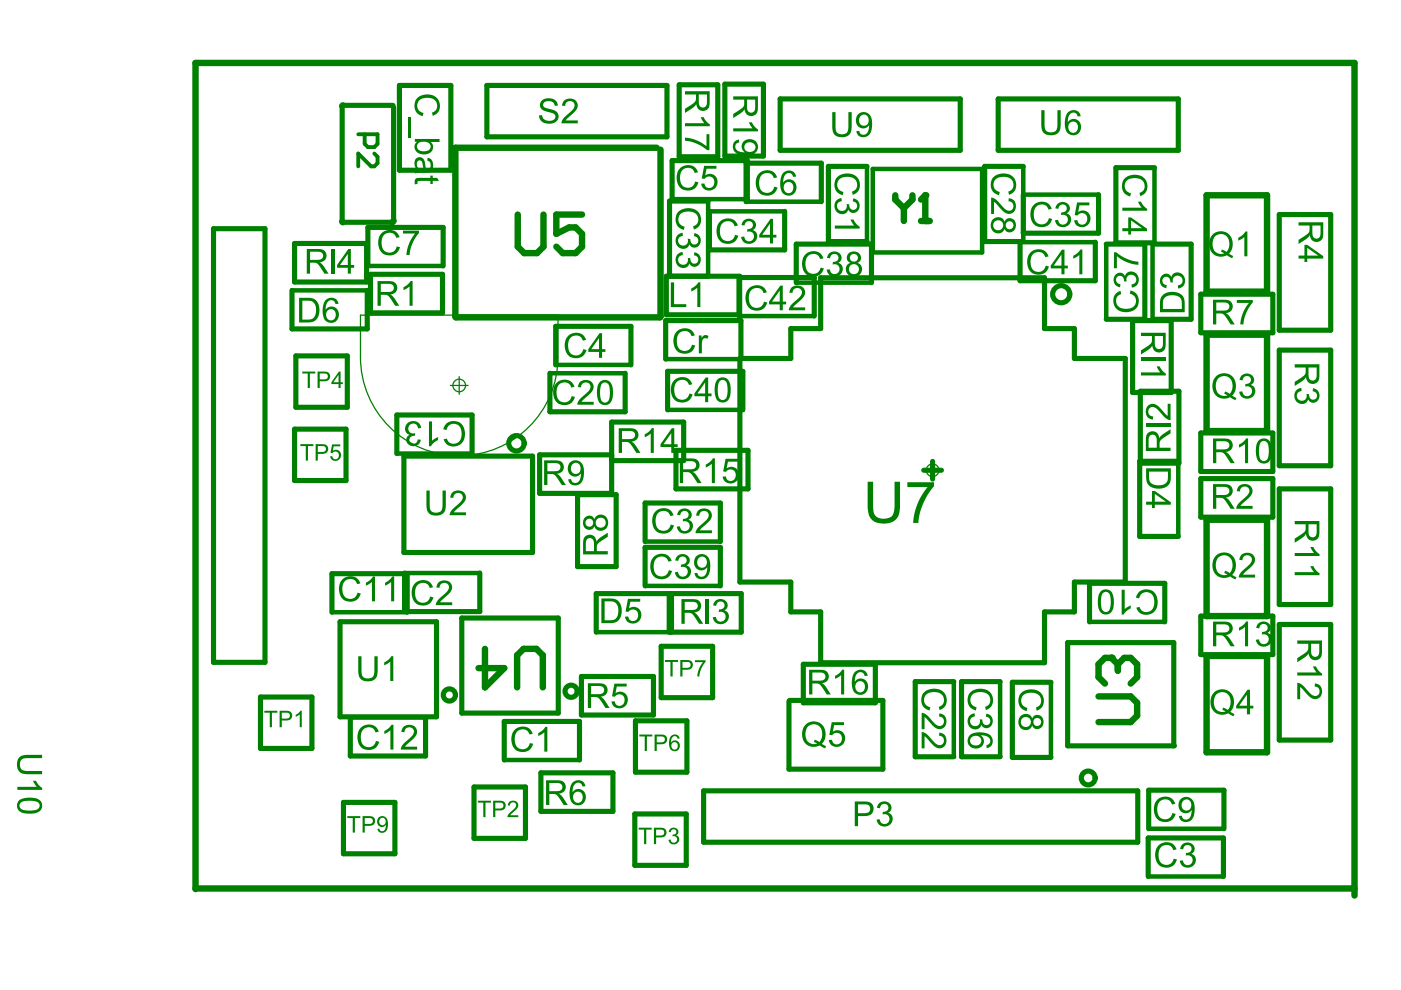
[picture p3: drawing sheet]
<svg xmlns="http://www.w3.org/2000/svg" width="297mm" height="210mm" viewBox="0 0 297 210" stroke-linecap="round" stroke-linejoin="round" font-family="sans-serif">
<path d="M76.4 75.7v-8.9h41.9v8.9M97.4 79.8v3.8M107.3 67.4h22.6M95.5 81.7h3.7" fill="none" stroke="#008000" stroke-width=".27"/>
<path d="M72.7 22.3l-.2 .2M139.2 31.3h-42.7v35.9l.2 .1h43.2l.1-.1v-35.5M72.5 47l.2 .1M83.5 46.9l-.3 .2M255.8 41.4h12.8v20.4h-12.8zM255.8 71h12.8v20.4h-12.8zM255.8 110.2h12.8v20.4h-12.8zM255.8 139.1h12.8v20.4h-12.8zM41.5 188.5v-175.2h245.7v176.6M41.5 188.4h245.7" fill="none" stroke="#008000" stroke-width="1.4"/>
<g fill="none" stroke="#008000" stroke-width="1.1">
<path d="M84.7 18.1h10.9v18h-10.9zM103.2 18.1h38.2v10.9h-38.2zM144 18h8.2v15.2h-8.2zM153.7 17.8h8.2v15.3h-8.2zM72.5 22.5v24.5M72.7 22.3h10.6M83.5 22.7v24.2M165.4 21h38.2v10.9h-38.2zM183.8 35.3h-8.2v15.9h8.2M211.6 21h38.2v10.9h-38.2zM217 35.3h-8.2v15.9h8.2M244.8 35.5h-8.2v16h8.2"/>
<path d="M45.3 48.5h10.9v91.9h-10.9zM62.5 51.6h15.2v8.2h-15.2zM72.7 47.1h10.5M78 56.4v-8.2h16v8.2M78.5 58.2h15.3v8.1h-15.3zM141.3 58.6h15.5v8.1h-15.5zM142.5 42.2v-8.1h16v8.1M150.1 42.6h-8.1v16M150.4 44.8v8.2h16v-8.2M158.2 42.8v-8.2h15.9v8.2M168.8 59.9v-8.1h16v8.1M216.3 51.3v8.2h15.9v-8.2"/>
<path d="M217 41.3v8.1h15.9v-8.1M234.5 51.8h8.2v15.9h-8.2M244.4 51.8h8.1v15.9h-8.1M271.2 45.5h10.9v24.5h-10.9zM61.9 61.6v8.1h16v-8.1M62.7 75.5h10.9v10.9h-10.9zM116.6 79.1v8.2h15.9v-8.2M117.8 77.4v-8.2h16v8.2M141.1 76.1v-8.1h16v8.1M156.7 67v-8.2h15.9v8.2M156.9 76h10.8v-6.3h6.3v-10.8h47.5v10.8h6.3v6.3h10.8v47.4h-10.8v6.3h-6.3v10.8h-47.5v-10.8h-6.3v-6.3h-10.8zM240.1 68h8.2v15.2h-8.2z"/>
<path d="M254.6 62.4h15.3v8.2h-15.3zM271.2 74.2h10.9v24.6h-10.9zM62.5 91h10.9v10.9h-10.9zM84.1 96.2v-8.2h16v8.2M85.6 96.7h27.3v20.4h-27.3zM129.7 96.4h-15.3v8.2h15.3v-15.1h15.3v8.2h-15.3M141.5 86.9v-8.2h16v8.2M143.3 95.5h15.3v8.2h-15.3zM195.8 99.7h3.8M197.7 97.8v3.8M241.8 83h8.2v15.2h-8.2zM249.8 97.8h-8.2v15.9h8.2"/>
<path d="M254.6 91.8h15.3v8.2h-15.3zM122.5 104.9h8.1v15.2h-8.1zM136.8 114.8v-8.1h15.9v8.1M254.6 101.5h15.3v8.1h-15.3zM271.2 103.7h10.9v24.5h-10.9zM70.4 129.8v-8.2h15.9v8.2M72.1 131.8h20.4v20.2h-20.4zM85.8 121.5v8.2h15.9v-8.2M97.9 131h20.5v20.2h-20.5zM136.8 124.2v-8.1h15.9v8.1M140.2 137h10.9v10.9h-10.9zM141.9 125.9v8.1h15.3v-8.1h-30.8v8.1"/>
<path d="M142.4 125.9v8.1M231 131.9v-8.2h16v8.2M254.6 130.6h15.3v8.2h-15.3zM271.2 132.4h10.9v24.5h-10.9zM55.2 147.8h10.9v10.9h-10.9zM74.3 152.1v8.2h15.9v-8.2M123.3 143.4h15.2v8.2h-15.2zM134.7 152.8h10.9v10.9h-10.9zM167.4 148.5h19.8v14.6h-19.9v-14.5M170.3 140.8h15.3v8.2h-15.3zM202.2 144.5h-8.2v16h8.2M212 144.5h-8.1v16h8.1"/>
<path d="M222.8 144.7h-8.2v15.9h8.2M248.9 158.1v-21.9h-22.5v21.9h22.6M72.8 170.1h10.9v10.9h-10.9zM100.5 166.9h10.9v10.9h-10.9zM106.9 161.1v-8.1h16v8.1M114.7 163.9h15.3v8.1h-15.3zM134.6 172.6h10.9v10.9h-10.9zM149.2 167.7h92v10.9h-92zM243.5 175.7v-8.2h16v8.2M243.4 185.8v-8.1h16v8.1"/>
</g>
<g fill="none" stroke="#008000" stroke-width=".95">
<path d="M183.8 35.3v15.9M185 35.8h23.2v17.7h-23.2zM217 35.3v15.9M244.8 35.5v16M78 56.4h16M142.5 42.2h16M150.1 42.6v16M150.4 44.8h16M158.2 42.8h15.9M168.8 59.9h16M216.3 51.3h15.9M217 41.3h15.9"/>
<path d="M234.5 51.8v15.9M244.4 51.8v15.9M61.9 61.6h16M116.6 79.1h15.9M117.8 77.4h16M141.1 76.1h16M156.7 67h15.9M84.1 96.2h16M141.5 86.9h16M249.8 97.8v15.9M136.8 114.8h15.9M70.4 129.8h15.9"/>
<path d="M85.8 121.5h15.9M126.4 134h16M136.8 124.2h15.9M231 131.9h16M74.3 152.1h15.9M202.2 144.5v16M212 144.5v16M222.8 144.7v15.9M106.9 161.1h16M243.5 175.7h16M243.4 185.8h16"/>
</g>
<g fill="#008000">
<path d="M195.8 146.9a2.96 2.96 0 0 1 4.8 .8 2.14 2.14 0 0 1-1.4 2.9l-.1-.7a1.62 1.62 0 0 0 1-2 1.62 1.62 0 0 0-1.8-1.2h-.3a1.64 1.64 0 0 0-2 1.3 1.64 1.64 0 0 0 1.2 1.9l-.2 .7a2.12 2.12 0 0 1-1.7-2.2l.2-.9z"/>
<path d="M195.4 151.1l1 .4 1.2 1.3a2.4 2.4 0 0 0 1.6 1.1 1.01 1.01 0 0 0 .9-1 1.01 1.01 0 0 0-1-1l.1-.6a1.54 1.54 0 0 1 1.5 1.7v.1a1.6 1.6 0 0 1-1.3 1.5 1.6 1.6 0 0 1-1.7-.9l-1.7-1.7v2.6h-.6z"/>
<path d="M195.4 155.2l1 .4 1.2 1.2a2.39 2.39 0 0 0 1.6 1.2 1.01 1.01 0 0 0 .9-1.1 1.01 1.01 0 0 0-1-.9l.1-.7a1.54 1.54 0 0 1 1.5 1.7v.1a1.6 1.6 0 0 1-1.3 1.5 1.6 1.6 0 0 1-1.7-.8l-1.7-1.7v2.6h-.6z"/>
<path d="M205.6 146.9a2.96 2.96 0 0 1 4.8 .8 2.14 2.14 0 0 1-1.4 2.9l-.1-.7a1.62 1.62 0 0 0 1-2 1.62 1.62 0 0 0-1.8-1.2h-.3a1.64 1.64 0 0 0-2 1.3 1.64 1.64 0 0 0 1.3 1.9l-.3 .7a2.12 2.12 0 0 1-1.7-2.2l.2-.9z"/>
<path d="M205.6 151.7l1-.5 .1 .7a1.05 1.05 0 0 0-1 1.2 1.05 1.05 0 0 0 1.4 .8 1.05 1.05 0 0 0 .6-1.4l.6 .2a.89 .89 0 0 0 .8 1 .89 .89 0 0 0 .9-.9 .89 .89 0 0 0-1-.9l.2-.6a1.51 1.51 0 0 1 1.3 1.8 1.51 1.51 0 0 1-1.9 1.2l-.5-.6a1.54 1.54 0 0 1-2 .8 1.54 1.54 0 0 1-.9-1.8z"/>
<path d="M216.4 147a2.96 2.96 0 0 1 4.8 .8 2.14 2.14 0 0 1-1.4 2.9l-.2-.7a1.62 1.62 0 0 0 1.1-1.9 1.62 1.62 0 0 0-1.9-1.2h-.3a1.64 1.64 0 0 0-1.9 1.2 1.64 1.64 0 0 0 1.2 2l-.2 .7a2.12 2.12 0 0 1-1.7-2.2l.2-.9z"/>
<path d="M205.6 155.9a3.9 3.9 0 0 1 4.5 .2l.1 .1a1.55 1.55 0 0 1-1 2.4l-.1-.6a.98 .98 0 0 0 .9-1 .98 .98 0 0 0-.9-.9l-1.2-.2a1.64 1.64 0 0 1 .2 2.4 1.64 1.64 0 0 1-2.3 .1 1.68 1.68 0 0 1-.2-2.5zM206 156.4l-.2 .1a1.05 1.05 0 0 0 .1 1.2 1.05 1.05 0 0 0 1.1 .3 1.07 1.07 0 0 0 1-1.3 1.07 1.07 0 0 0-1.6-.6z"/>
<path d="M216.4 151.8l.3-.2a1.44 1.44 0 0 1 2.1 .8 1.22 1.22 0 0 1 1.3-.8 1.22 1.22 0 0 1 1.1 1 1.34 1.34 0 0 1-.5 1.7 1.34 1.34 0 0 1-1.8-.3l-.1-.2a1.58 1.58 0 0 1-2.1 .8 1.58 1.58 0 0 1-.6-2.3zM219.1 153.1a.85 .85 0 0 0 1.7 0 .85 .85 0 0 0-1.7 0zM216.4 153.1a1.1 1.1 0 0 0 2.2 0 1.1 1.1 0 0 0-2.2 0z"/>
</g>
<path d="M76 28.5h4v2l-.6 .7h-1.4l-.7-.7v-2M79.4 32.6l.6 .6v1.4l-.6 .7h-.7l-2.7-2.7v2.7" fill="none" stroke="#008000" stroke-width=".82"/>
<g fill="#008000">
<path d="M88.4 20.9a2.96 2.96 0 0 1 4.8 .8 2.14 2.14 0 0 1-1.4 2.9l-.2-.7a1.62 1.62 0 0 0 1-2 1.62 1.62 0 0 0-1.8-1.2h-.3a1.64 1.64 0 0 0-2 1.3 1.64 1.64 0 0 0 1.3 1.9l-.3 .7a2.12 2.12 0 0 1-1.6-2.2l.1-.9z"/>
<path d="M86.5 24.8h.5v4.3h-.5z"/>
<path d="M88.1 37.9l.6-.2h2.5v-.5h.6v.5h.9l.4 .7h-1.3v.6h-.6v-.6h-2.5l-.2 .1v.5l-.5 .1-.1-.8z"/>
<path d="M236.5 62.3l1.1-.6 .1 .6a1.62 1.62 0 0 0-1 2 1.62 1.62 0 0 0 1.8 1.2h.3a1.64 1.64 0 0 0 2-1.3 1.64 1.64 0 0 0-1.3-1.9l.3-.7a2.12 2.12 0 0 1 1.7 2.2 2.45 2.45 0 0 1-2.9 2.4 2.42 2.42 0 0 1-2.3-1.3 2.42 2.42 0 0 1 .2-2.6z"/>
<path d="M236.6 58.2a1.19 1.19 0 0 1 1.9 .3 1.54 1.54 0 0 1 2-.8 1.54 1.54 0 0 1 .9 1.9 1.55 1.55 0 0 1-1.4 1.4l-.1-.7a1.05 1.05 0 0 0 1-1.2 1.05 1.05 0 0 0-1.4-.8 1.05 1.05 0 0 0-.6 1.4l-.6-.2a.89 .89 0 0 0-.8-1 .89 .89 0 0 0-1 .9 .89 .89 0 0 0 1.1 .9l-.2 .6a1.61 1.61 0 0 1-.8-2.7z"/>
<path d="M236.2 53.5h.5l1.1 .8 1.4 .7 2.2 .5v.6l-1.2-.1-1.4-.5-2-1.2v2.6h-.6z"/>
<path d="M238.4 37.9a2.96 2.96 0 0 1 4.8 .8 2.14 2.14 0 0 1-1.4 2.9l-.2-.7a1.62 1.62 0 0 0 1-1.9 1.62 1.62 0 0 0-1.8-1.2h-.3a1.64 1.64 0 0 0-2 1.2 1.64 1.64 0 0 0 1.3 2l-.3 .6a2.12 2.12 0 0 1-1.6-2.1l.1-.9z"/>
<path d="M238 44h4.1l-.8-1.2h.6l.6 .9 .7 .6v.4h-5.2z"/>
<path d="M73.6 173h2.8v.4h-1.2v3.1h-.4v-3.1h-1.2z"/>
<path d="M158.7 61.2a2.44 2.44 0 0 1 3.2-.3l.7 1.1-.7 .1a1.62 1.62 0 0 0-1.9-1 1.62 1.62 0 0 0-1.2 1.8v.3a1.65 1.65 0 0 0 1.2 2 1.65 1.65 0 0 0 2-1.2l.6 .2a2.13 2.13 0 0 1-2.1 1.7h-.1a2.67 2.67 0 0 1-2.2-3.7z"/>
<path d="M167.8 61l.5-.3a1.65 1.65 0 0 1 2.4 1.3l-.4 1-2.2 2.2h2.6v.6h-3.5l.4-1 1.3-1.2a2.39 2.39 0 0 0 1.1-1.6 1.01 1.01 0 0 0-1-.9 1.01 1.01 0 0 0-1 1l-.6-.1z"/>
<path d="M245.3 169.6a2.44 2.44 0 0 1 3.2-.2l.7 1-.7 .2a1.62 1.62 0 0 0-1.9-1.1 1.62 1.62 0 0 0-1.2 1.9v.3a1.65 1.65 0 0 0 1.2 1.9 1.65 1.65 0 0 0 2-1.2l.6 .2a2.13 2.13 0 0 1-2.1 1.7h-.1a2.67 2.67 0 0 1-2.2-3.7z"/>
<path d="M72.5 122.9a2.44 2.44 0 0 1 3.2-.3l.7 1.1-.7 .2a1.62 1.62 0 0 0-1.9-1.1 1.62 1.62 0 0 0-1.2 1.8v.4a1.65 1.65 0 0 0 1.2 1.9 1.65 1.65 0 0 0 2-1.2l.7 .2a2.12 2.12 0 0 1-2.2 1.7h-.1a2.67 2.67 0 0 1-2.2-3.7z"/>
<path d="M77.6 123.5l.9-.6 .6-.7h.4v5.3h-.6v-4.1l-1.3 .8z"/>
<path d="M81.6 123.5l1-.6 .6-.7h.4v5.3h-.7v-4.1l-1.3 .8z"/>
<path d="M114.9 21.3l.5-.3 1-.2a1.75 1.75 0 0 1 1.9 1.6h-.7a1.1 1.1 0 0 0-1.3-1 .79 .79 0 0 0-1 .4 .79 .79 0 0 0 .1 1l2.2 .6a1.49 1.49 0 0 1 .8 1.8 1.49 1.49 0 0 1-1.7 1h-.3a1.9 1.9 0 0 1-2.1-1.7l.6-.1a1.53 1.53 0 0 0 1.3 1.2 1.53 1.53 0 0 0 1.6-.8 1.46 1.46 0 0 0-1.7-1.1h-.1a1.41 1.41 0 0 1-1.4-.8 1.41 1.41 0 0 1 .3-1.6z"/>
<path d="M119.6 21.4l.5-.3a1.65 1.65 0 0 1 2.4 1.3l-.4 1-2.2 2.1h2.6v.7h-3.5l.4-1.1 1.3-1.1a2.4 2.4 0 0 0 1.1-1.7 1.01 1.01 0 0 0-1.1-.9 1.01 1.01 0 0 0-.9 1.1l-.6-.1z"/>
<path d="M160.9 36.8a2.44 2.44 0 0 1 3.2-.2l.7 1-.7 .2a1.62 1.62 0 0 0-1.9-1.1 1.62 1.62 0 0 0-1.2 1.9l-.1 .3a1.65 1.65 0 0 0 1.3 1.9 1.65 1.65 0 0 0 2-1.2l.6 .2a2.13 2.13 0 0 1-2.2 1.7 2.67 2.67 0 0 1-2.2-3.7z"/>
<path d="M242.9 89.8h5.3v.6h-5.3z"/>
<path d="M243.3 86.1a1.86 1.86 0 0 1 2.9 .6l1.4 1.5v-2.6h.6v3.5l-1-.4-1.2-1.2a2.39 2.39 0 0 0-1.7-1.2 1.01 1.01 0 0 0-.8 1.1 1.01 1.01 0 0 0 1 .9l-.1 .7a1.54 1.54 0 0 1-1.5-1.7l.1-.7z"/>
<path d="M4.1 160.5l.5-.3 .9-.1 3.4-.1v.7h-3.1a1.39 1.39 0 0 0-1.6 1.4 1.39 1.39 0 0 0 1.7 1.4h3v.7h-3.1a1.83 1.83 0 0 1-2.2-1.8v-.4a1.94 1.94 0 0 1 .5-1.5z"/>
<path d="M3.7 166.8h4.1l-.8-1.3h.6l.6 1 .7 .6v.4h-5.2z"/>
<path d="M145.2 26.1h4.1l-.8-1.3h.7l.6 1 .7 .5v.5h-5.3z"/>
<path d="M145.2 29.2l1.2 .1 1.4 .5 2 1.2v-2.6h.6v3.4h-.5l-1.1-.8-1.5-.7-2.1-.5z"/>
<path d="M177.4 37.7a2.96 2.96 0 0 1 4.8 .7 2.14 2.14 0 0 1-1.4 2.9l-.2-.7a1.62 1.62 0 0 0 1.1-1.9 1.62 1.62 0 0 0-1.9-1.2h-.3a1.64 1.64 0 0 0-1.9 1.2 1.64 1.64 0 0 0 1.2 2l-.2 .7a2.12 2.12 0 0 1-1.7-2.2l.2-.9z"/>
<path d="M177.3 42.5l1.1-.5 .1 .6a1.05 1.05 0 0 0-1 1.3 1.05 1.05 0 0 0 1.3 .8 1.05 1.05 0 0 0 .7-1.4l.5 .1a.89 .89 0 0 0 .9 1.1 .89 .89 0 0 0 .9-.9 .89 .89 0 0 0-1-.9l.1-.6a1.51 1.51 0 0 1 1.3 1.7 1.51 1.51 0 0 1-1.8 1.2l-.6-.6a1.54 1.54 0 0 1-1.9 .9 1.54 1.54 0 0 1-1-1.9z"/>
<path d="M177 47.8h4.1l-.8-1.3h.6l.7 1 .7 .6v.4h-5.3z"/>
<path d="M210.5 37.7a2.96 2.96 0 0 1 4.8 .7 2.14 2.14 0 0 1-1.4 2.9l-.1-.7a1.62 1.62 0 0 0 1-1.9 1.62 1.62 0 0 0-1.8-1.2h-.3a1.64 1.64 0 0 0-2 1.2 1.64 1.64 0 0 0 1.3 2l-.3 .7a2.12 2.12 0 0 1-1.7-2.2l.2-.9z"/>
<path d="M210.1 41.9l1 .4 1.2 1.2a2.4 2.4 0 0 0 1.7 1.2 1.01 1.01 0 0 0 .9-1.1 1.01 1.01 0 0 0-1.1-.9l.1-.7a1.54 1.54 0 0 1 1.5 1.7v.1a1.6 1.6 0 0 1-1.3 1.5 1.6 1.6 0 0 1-1.7-.8l-1.6-1.7v2.6h-.7z"/>
<path d="M275 142.6h4.1l-.7-1.3h.6l.6 .9 .7 .6v.4h-5.3z"/>
<path d="M275 144.8l1.1 .4 1.1 1.2a2.39 2.39 0 0 0 1.7 1.2 1.01 1.01 0 0 0 .9-1.1 1.01 1.01 0 0 0-1.1-.9l.1-.7a1.54 1.54 0 0 1 1.5 1.7v.1a1.6 1.6 0 0 1-1.3 1.5 1.6 1.6 0 0 1-1.7-.8l-1.6-1.7v2.5h-.7z"/>
<path d="M274.8 82.8l1.1-.6 .1 .7a1.05 1.05 0 0 0-1 1.2 1.05 1.05 0 0 0 1.3 .8 1.05 1.05 0 0 0 .7-1.4l.5 .2a.89 .89 0 0 0 .9 1 .89 .89 0 0 0 .9-.9 .89 .89 0 0 0-1-.8l.1-.7a1.51 1.51 0 0 1 1.3 1.8 1.51 1.51 0 0 1-1.8 1.2l-.6-.6a1.54 1.54 0 0 1-1.9 .8 1.54 1.54 0 0 1-1-1.8z"/>
<path d="M274.5 117.2h4.1l-.8-1.2h.6l.7 .9 .7 .6v.4h-5.3z"/>
<path d="M274.5 121.3h4.1l-.8-1.3h.6l.7 1 .7 .5v.5h-5.3z"/>
<path d="M245.6 179.3a2.44 2.44 0 0 1 3.2-.3l.6 1.1-.6 .1a1.62 1.62 0 0 0-2-1 1.62 1.62 0 0 0-1.2 1.8v.3a1.65 1.65 0 0 0 1.3 2 1.65 1.65 0 0 0 1.9-1.2l.7 .2a2.13 2.13 0 0 1-2.2 1.7 2.67 2.67 0 0 1-2.3-3.7z"/>
<path d="M250.7 179h.1a1.44 1.44 0 0 1 1.9-.1 1.44 1.44 0 0 1 .3 1.9l-.4 .2a1.54 1.54 0 0 1 .8 2 1.54 1.54 0 0 1-1.8 .9 1.55 1.55 0 0 1-1.5-1.4l.7-.1a1.05 1.05 0 0 0 1.2 1 1.05 1.05 0 0 0 .8-1.4 1.05 1.05 0 0 0-1.4-.6l.2-.6a.89 .89 0 0 0 1-.8 .89 .89 0 0 0-.9-.9 .89 .89 0 0 0-.9 1l-.6-.1z"/>
<path d="M246.4 58.4a1.19 1.19 0 0 1 1.9 .3 1.54 1.54 0 0 1 2-.8 1.54 1.54 0 0 1 .9 1.9 1.55 1.55 0 0 1-1.4 1.4l-.1-.7a1.05 1.05 0 0 0 1-1.2 1.05 1.05 0 0 0-1.4-.8 1.05 1.05 0 0 0-.6 1.4l-.6-.2a.89 .89 0 0 0-.8-1 .89 .89 0 0 0-.9 .9 .89 .89 0 0 0 1 .9l-.2 .6a1.61 1.61 0 0 1-.8-2.7z"/>
<path d="M143.7 45a2.96 2.96 0 0 1 4.8 .8 2.14 2.14 0 0 1-1.4 2.9l-.1-.7a1.62 1.62 0 0 0 1-1.9 1.62 1.62 0 0 0-1.8-1.2l-.3-.1a1.64 1.64 0 0 0-2 1.3 1.64 1.64 0 0 0 1.3 2l-.3 .6a2.12 2.12 0 0 1-1.7-2.2l.2-.9z"/>
<path d="M143.6 49.9l1.1-.6 .1 .7a1.05 1.05 0 0 0-1 1.2 1.05 1.05 0 0 0 1.4 .8 1.05 1.05 0 0 0 .6-1.4l.6 .2a.89 .89 0 0 0 .8 1 .89 .89 0 0 0 .9-.9 .89 .89 0 0 0-1-.8l.2-.7a1.51 1.51 0 0 1 1.3 1.8 1.51 1.51 0 0 1-1.9 1.2l-.5-.6a1.54 1.54 0 0 1-2 .8 1.54 1.54 0 0 1-.9-1.8z"/>
<path d="M143.6 53.9l1.1-.5 .1 .7a1.05 1.05 0 0 0-1 1.2 1.05 1.05 0 0 0 1.4 .8 1.05 1.05 0 0 0 .6-1.4l.6 .1a.89 .89 0 0 0 .8 1.1 .89 .89 0 0 0 .9-.9 .89 .89 0 0 0-1-.9l.2-.6a1.51 1.51 0 0 1 1.3 1.8 1.51 1.51 0 0 1-1.9 1.2l-.5-.6a1.54 1.54 0 0 1-2 .8 1.54 1.54 0 0 1-.9-1.9z"/>
<path d="M56 150.7h2.8v.4h-1.1v3.1h-.5v-3.1h-1.2z"/>
<path d="M62.7 151.6l1-.9h.3v3.5h-.5v-2.7l-.8 .5z"/>
<path d="M63.7 94.2h2.7v.4h-1.1v3.1h-.5v-3.1h-1.1z"/>
<path d="M70.4 94.2h1.7v.4h-1.3l-.2 1 .6-.2 .5 .1 .5 .4 .1 .6-.3 .8-.7 .4h-.6l-.4-.3-.3-.7h.5a.72 .72 0 0 0 .8 .6 .72 .72 0 0 0 .5-.9 .74 .74 0 0 0-.5-.7 .74 .74 0 0 0-.8 .4l-.4-.1z"/>
<path d="M101.3 169.8h2.8v.4h-1.2v3.1h-.4v-3.1h-1.2z"/>
<path d="M107.9 170.1l.5-.3h.6a1.12 1.12 0 0 1 .9 1 1.12 1.12 0 0 1-.8 1.1l-.9 1h1.7v.4h-2.3l.3-.8 1.4-1.3a.67 .67 0 0 0-.3-1.1 .67 .67 0 0 0-.9 .7h-.4z"/>
<path d="M186.3 170.4l.2-.2a1.44 1.44 0 0 1 1.9 0 1.44 1.44 0 0 1 .3 1.8l-.4 .3a1.54 1.54 0 0 1 .8 2 1.54 1.54 0 0 1-1.8 .9 1.55 1.55 0 0 1-1.4-1.4l.6-.1a1.05 1.05 0 0 0 1.2 1 1.05 1.05 0 0 0 .9-1.4 1.05 1.05 0 0 0-1.5-.6l.2-.6a.89 .89 0 0 0 1-.8 .89 .89 0 0 0-.9-.9 .89 .89 0 0 0-.8 1l-.7-.1z"/>
<path d="M141 139.9h2.8v.4h-1.2v3.1h-.5v-3.1h-1.1z"/>
<path d="M147.3 140h2.3v.3l-1 1.7-.3 1.4h-.5l.2-1 .4-1.1 .7-.9h-1.8z"/>
<path d="M149.7 127h.6v5.3h-.6z"/>
<path d="M151.7 127.4l.1-.1a1.44 1.44 0 0 1 1.9-.1 1.44 1.44 0 0 1 .3 1.9l-.4 .3a1.54 1.54 0 0 1 .8 1.9 1.54 1.54 0 0 1-1.9 1 1.55 1.55 0 0 1-1.4-1.4l.7-.1a1.05 1.05 0 0 0 1.2 1 1.05 1.05 0 0 0 .8-1.4 1.05 1.05 0 0 0-1.4-.6l.2-.6a.89 .89 0 0 0 1-.8 .89 .89 0 0 0-.9-1 .89 .89 0 0 0-.9 1.1l-.6-.1z"/>
<path d="M133.1 127h2.6v.6h-2.1l-.2 1.3a1.74 1.74 0 0 1 2.6 1.4 1.74 1.74 0 0 1-2.1 1.9 1.51 1.51 0 0 1-1.4-1.4l.7-.1a1.07 1.07 0 0 0 1.3 1 1.07 1.07 0 0 0 .8-1.4 1.12 1.12 0 0 0-.8-1 1.12 1.12 0 0 0-1.3 .4h-.6z"/>
<path d="M90.4 104h.7v3.1a1.39 1.39 0 0 0 1.4 1.6 1.39 1.39 0 0 0 1.3-1.7v-3h.7v3.2a1.83 1.83 0 0 1-1.8 2.1h-.3a1.88 1.88 0 0 1-2-2.3z"/>
<path d="M95.9 104.5l.5-.4a1.65 1.65 0 0 1 2.4 1.4l-.4 1-2.2 2.1h2.6v.6h-3.5l.4-1 1.3-1.1a2.39 2.39 0 0 0 1.1-1.7 1.01 1.01 0 0 0-1.1-.9 1.01 1.01 0 0 0-.9 1.1l-.6-.1z"/>
<path d="M120.4 71.3a2.44 2.44 0 0 1 3.2-.3l.7 1.1-.7 .1a1.62 1.62 0 0 0-1.9-1 1.62 1.62 0 0 0-1.2 1.8l-.1 .3a1.65 1.65 0 0 0 1.3 2 1.65 1.65 0 0 0 2-1.3l.6 .3a2.12 2.12 0 0 1-2.2 1.7 2.67 2.67 0 0 1-2.2-3.7z"/>
<path d="M142.2 59.9h.7v4.6h2.6v.6h-3.3z"/>
<path d="M146.6 61.2l.9-.6 .6-.8h.4v5.3h-.7v-4.1l-1.2 .8z"/>
<path d="M176.3 153.1h2.6v.6h-2l-.2 1.4a1.74 1.74 0 0 1 2.5 1.3 1.74 1.74 0 0 1-2.1 1.9 1.51 1.51 0 0 1-1.4-1.4h.7a1.07 1.07 0 0 0 1.3 .9 1.07 1.07 0 0 0 .8-1.3 1.12 1.12 0 0 0-.8-1.1 1.12 1.12 0 0 0-1.3 .5l-.6-.1z"/>
<path d="M177.1 143.3l.9-.6 .6-.7h.4v5.2h-.7v-4.1l-1.2 .8z"/>
<path d="M130.3 144.9h2.6v.7h-2.1l-.2 1.3a1.74 1.74 0 0 1 2.5 1.3 1.74 1.74 0 0 1-2.1 2 1.51 1.51 0 0 1-1.4-1.5h.7a1.07 1.07 0 0 0 1.3 .9 1.07 1.07 0 0 0 .8-1.3 1.12 1.12 0 0 0-.8-1.1 1.12 1.12 0 0 0-1.2 .5l-.6-.1z"/>
<path d="M135.5 155.7h2.8v.4h-1.1v3.1h-.5v-3.1h-1.2z"/>
<path d="M135.4 175.5h2.8v.4h-1.2v3.1h-.4v-3.1h-1.2z"/>
<path d="M142.1 175.7l.8-.2 .7 .3 .2 .7-.1 .3-.3 .3a1.07 1.07 0 0 1 .3 1.6 1.07 1.07 0 0 1-1.6 .1l-.4-.7 .5-.1a.7 .7 0 0 0 .8 .6 .7 .7 0 0 0 .5-.9 .7 .7 0 0 0-.9-.4l.1-.3a.59 .59 0 0 0 .7-.6 .59 .59 0 0 0-.6-.6 .59 .59 0 0 0-.6 .7l-.4-.1z"/>
<path d="M109.1 154.8a2.44 2.44 0 0 1 3.2-.3l.6 1.1-.6 .1a1.62 1.62 0 0 0-2-1 1.62 1.62 0 0 0-1.2 1.8v.3a1.65 1.65 0 0 0 1.3 2 1.65 1.65 0 0 0 1.9-1.3l.7 .3a2.12 2.12 0 0 1-2.2 1.7 2.67 2.67 0 0 1-2.3-3.7z"/>
<path d="M114.1 155.4l1-.6 .5-.7h.5v5.3h-.7v-4.1l-1.3 .8z"/>
<path d="M149.6 98.5l1-.6 .5-.7h.5v5.2h-.7v-4.1l-1.3 .8z"/>
<path d="M153.8 97.3h2.6v.6h-2.1l-.2 1.3a1.74 1.74 0 0 1 2.6 1.4 1.74 1.74 0 0 1-2.1 1.9 1.51 1.51 0 0 1-1.4-1.4l.7-.1a1.07 1.07 0 0 0 1.3 1 1.07 1.07 0 0 0 .8-1.4 1.12 1.12 0 0 0-.8-1 1.12 1.12 0 0 0-1.3 .4h-.6z"/>
<path d="M184 102.1h1.1v5.1a2.28 2.28 0 0 0 1.1 2.6 2.81 2.81 0 0 0 3.1-.7l.4-1.6v-5.4h1.1v5.1a3.1 3.1 0 0 1-2.4 3.7 5.1 5.1 0 0 1-3-.3 3.5 3.5 0 0 1-1.4-3.4z"/>
<path d="M192.4 102.2h5.6v.9l-1.3 1.8-1.2 2.5-.6 1.8-.2 1.7h-1.1l.2-1.7 .4-1.5a13.3 13.3 0 0 1 2.5-4.4h-4.3z"/>
<path d="M138.5 118.2a2.44 2.44 0 0 1 3.2-.3l.7 1-.7 .2a1.62 1.62 0 0 0-1.9-1 1.62 1.62 0 0 0-1.2 1.8v.3a1.65 1.65 0 0 0 1.2 2 1.65 1.65 0 0 0 2-1.3l.7 .2a2.13 2.13 0 0 1-2.2 1.7h-.1a2.67 2.67 0 0 1-2.2-3.7z"/>
<path d="M143.7 117.8a1.44 1.44 0 0 1 1.9-.1 1.44 1.44 0 0 1 .3 1.9l-.4 .3a1.54 1.54 0 0 1 .9 1.9 1.54 1.54 0 0 1-1.9 1 1.55 1.55 0 0 1-1.4-1.5h.6a1.05 1.05 0 0 0 1.3 .9 1.05 1.05 0 0 0 .8-1.3 1.05 1.05 0 0 0-1.5-.7l.2-.5a.89 .89 0 0 0 1.1-.8 .89 .89 0 0 0-1-1 .89 .89 0 0 0-.8 1l-.6-.1z"/>
<path d="M138.9 108.5a2.44 2.44 0 0 1 3.2-.3l.7 1.1-.7 .1a1.62 1.62 0 0 0-1.9-1 1.62 1.62 0 0 0-1.2 1.8v.3a1.65 1.65 0 0 0 1.2 2 1.65 1.65 0 0 0 2-1.3l.7 .3a2.13 2.13 0 0 1-2.2 1.6h-.1a2.67 2.67 0 0 1-2.2-3.6z"/>
<path d="M144.1 108.1a1.44 1.44 0 0 1 1.9-.1 1.44 1.44 0 0 1 .3 1.9l-.4 .3a1.54 1.54 0 0 1 .9 1.9 1.54 1.54 0 0 1-1.9 1 1.55 1.55 0 0 1-1.4-1.4l.6-.1a1.05 1.05 0 0 0 1.3 1 1.05 1.05 0 0 0 .8-1.4 1.05 1.05 0 0 0-1.4-.6l.1-.6a.89 .89 0 0 0 1.1-.8 .89 .89 0 0 0-.9-1 .89 .89 0 0 0-.9 1.1l-.6-.2z"/>
<path d="M148 108.3l.5-.3a1.65 1.65 0 0 1 2.4 1.3l-.3 1-2.2 2.1h2.5v.7h-3.4l.4-1.1 1.2-1.1a2.38 2.38 0 0 0 1.2-1.7 1.01 1.01 0 0 0-1.1-.9 1.01 1.01 0 0 0-.9 1.1l-.7-.1z"/>
<path d="M241.4 125.6l.7-.5a2.44 2.44 0 0 1 2.6 .4 2.44 2.44 0 0 1 .7 2.5 2.34 2.34 0 0 1-1.9 2.3 2.34 2.34 0 0 1-2.6-1.5l.7-.1a1.62 1.62 0 0 0 1.9 1 1.62 1.62 0 0 0 1.2-1.8v-.3a1.65 1.65 0 0 0-1.2-2 1.65 1.65 0 0 0-2 1.3l-.7-.2z"/>
<path d="M237.8 125h.7v4.1l1.2-.7v.6l-.9 .6-.6 .7h-.4z"/>
<path d="M143.4 70.3a2.44 2.44 0 0 1 3.2-.2l.7 1-.7 .2a1.62 1.62 0 0 0-1.9-1.1 1.62 1.62 0 0 0-1.2 1.9v.3a1.65 1.65 0 0 0 1.2 1.9 1.65 1.65 0 0 0 2-1.2l.7 .2a2.13 2.13 0 0 1-2.2 1.7h-.1a2.67 2.67 0 0 1-2.2-3.7z"/>
<path d="M148.2 71.1h.5v.6a.91 .91 0 0 1 1.5-.5l-.2 .6-.6-.1-.4 .3-.2 .8v2.1h-.6z"/>
<path d="M142.9 80.7a2.44 2.44 0 0 1 3.2-.3l.7 1.1-.7 .1a1.62 1.62 0 0 0-1.9-1 1.62 1.62 0 0 0-1.2 1.8l-.1 .3a1.65 1.65 0 0 0 1.3 2 1.65 1.65 0 0 0 2-1.3l.6 .3a2.13 2.13 0 0 1-2.2 1.7 2.67 2.67 0 0 1-2.2-3.7z"/>
<path d="M117.9 81.2a2.44 2.44 0 0 1 3.2-.2l.7 1-.7 .2a1.62 1.62 0 0 0-1.9-1.1 1.62 1.62 0 0 0-1.2 1.9v.3a1.65 1.65 0 0 0 1.2 1.9 1.65 1.65 0 0 0 2-1.2l.7 .2a2.12 2.12 0 0 1-2.2 1.7h-.1a2.67 2.67 0 0 1-2.2-3.7z"/>
<path d="M122.9 81l.5-.3a1.65 1.65 0 0 1 2.5 1.3l-.4 1-2.2 2.2h2.6v.6h-3.5l.4-1 1.2-1.2a2.39 2.39 0 0 0 1.2-1.6 1.01 1.01 0 0 0-1.1-.9 1.01 1.01 0 0 0-.9 1h-.7z"/>
<path d="M88 29.5h5.2v.6h-1.8a1.59 1.59 0 0 1 .2 1.9 1.59 1.59 0 0 1-1.9 .7 1.73 1.73 0 0 1-1.8-1.7l.1-.5 .4-.4h-.4zM88.7 30.3a1.12 1.12 0 0 0 0 1.4 1.12 1.12 0 0 0 1.3 .4 .99 .99 0 0 0 1.2-.5 .99 .99 0 0 0-.3-1.3l-1.1-.3z"/>
<path d="M88.2 33.7a1.24 1.24 0 0 1 1.4-.1 1.24 1.24 0 0 1 .6 1.3l.1 .9a.6 .6 0 0 0 .7 .1 .6 .6 0 0 0 .3-.7v-.2a.84 .84 0 0 0-.7-.9l.1-.7a1.78 1.78 0 0 1 .4 3.1l-2.6 .1-.5 .2v-.7l.4-.1-.4-.8a1.76 1.76 0 0 1 .2-1.5zM88.5 34.2a1.15 1.15 0 0 0 0 1.2 1.15 1.15 0 0 0 1.1 .6h.3l-.4-1.7a.58 .58 0 0 0-1-.1z"/>
<path d="M239.2 46.1h.6l3.4 2.4v.5h-3.4v.7h-.6v-.7h-1.2v-.6h1.2zM239.8 46.7v1.7h2.3z"/>
<path d="M76.9 173l2 .1 .4 .3 .2 .5v.5l-.4 .5-.6 .2h-1.2v1.4h-.4zM77.3 173.4v1.3h1a.65 .65 0 0 0 .8-.6 .65 .65 0 0 0-.9-.7z"/>
<path d="M80.3 173.3l.8-.3a1.66 1.66 0 0 1 1.1 2.3l-.1 .6a1.06 1.06 0 0 1-1.1 .7 1.06 1.06 0 0 1-1-.9h.4a.72 .72 0 0 0 .9 .5 .72 .72 0 0 0 .5-.9v-.4l-.7 .4h-.5l-.4-.3-.2-.9zM80.6 173.6a.77 .77 0 0 0 0 1.2 .77 .77 0 0 0 1.1-.1 .77 .77 0 0 0-.2-1.1 .63 .63 0 0 0-.9 0z"/>
<path d="M165.4 60.6h.6v3.3h.7v.6h-.7v1.3h-.7v-1.3h-2.3v-.6zM165.3 61.6l-1.6 2.3h1.6z"/>
<path d="M250.3 169.4l.3-.2a1.82 1.82 0 0 1 1.9 .1 1.82 1.82 0 0 1 .8 1.8v.7a2.57 2.57 0 0 1-.9 2.2 1.55 1.55 0 0 1-2.5-1h.7a1.02 1.02 0 0 0 1.1 .7 1.02 1.02 0 0 0 .9-1.1l.1-.8a1.61 1.61 0 0 1-2.3 .3 1.61 1.61 0 0 1-.3-2.3zM250.8 169.9a1.12 1.12 0 0 0-.1 1.6 1.12 1.12 0 0 0 1.7-.1 1.12 1.12 0 0 0 0-1.5 1.12 1.12 0 0 0-1.4-.2z"/>
<path d="M115.8 165.4h2.4a1.45 1.45 0 0 1 1.8 1.3 1.45 1.45 0 0 1-1.5 1.6l.7 .5 1.2 1.9h-.9l-1.3-2-.4-.3-.4-.1h-.9v2.4h-.7zM116.5 166v1.7h1.5a.9 .9 0 0 0 1.2-.6 .9 .9 0 0 0-.9-1.1z"/>
<path d="M121.4 165.9l.3-.2a1.56 1.56 0 0 1 2.4 1l-.6 .1a.98 .98 0 0 0-1-.9 .98 .98 0 0 0-1 .9l-.1 1.2a1.64 1.64 0 0 1 2.4-.2 1.64 1.64 0 0 1 0 2.3 1.76 1.76 0 0 1-2 .5 1.76 1.76 0 0 1-1-1.9l-.1-.5a3.6 3.6 0 0 1 .7-2.3zM121.8 168.2a1.13 1.13 0 0 0-.1 1.6 1.13 1.13 0 0 0 1.6 0 1.15 1.15 0 0 0 .1-1.4 1.15 1.15 0 0 0-1.4-.4z"/>
<path d="M115.4 97.6h2.3a1.45 1.45 0 0 1 1.8 1.2 1.45 1.45 0 0 1-1.4 1.7l.7 .5 1.2 1.8h-.9l-1.3-1.9-.4-.3-.4-.1h-.9v2.3h-.7zM116.1 98.2v1.7h1.5a.9 .9 0 0 0 1.2-.6 .9 .9 0 0 0-.9-1.1z"/>
<path d="M120.8 98.1l.3-.2a1.82 1.82 0 0 1 2 0 1.82 1.82 0 0 1 .7 1.9v.7a2.57 2.57 0 0 1-.9 2.2 1.55 1.55 0 0 1-2.4-1.1h.6a1.02 1.02 0 0 0 1.2 .8 1.02 1.02 0 0 0 .8-1.2l.1-.8a1.61 1.61 0 0 1-2.3 .3 1.61 1.61 0 0 1-.3-2.2zM121.4 98.4a1.13 1.13 0 0 0-.2 1.6 1.13 1.13 0 0 0 1.6 .2 1.14 1.14 0 0 0 .2-1.6 1.14 1.14 0 0 0-1.6-.2z"/>
<path d="M166.1 36.7l.2-.3a1.56 1.56 0 0 1 2.5 1l-.7 .1a.98 .98 0 0 0-.9-.8 .98 .98 0 0 0-1 .8l-.2 1.2a1.64 1.64 0 0 1 2.4-.2 1.64 1.64 0 0 1 .1 2.4 1.76 1.76 0 0 1-2.1 .4 1.76 1.76 0 0 1-1-1.9v-.5a3.7 3.7 0 0 1 .7-2.2zM166.4 38.9a1.13 1.13 0 0 0-.1 1.6 1.13 1.13 0 0 0 1.7 .1 1.15 1.15 0 0 0 .1-1.5 1.15 1.15 0 0 0-1.4-.4z"/>
<path d="M243 99.3h5.2v2.7a2.34 2.34 0 0 1-2.6 1.6l-1.4-.3-.9-.7-.3-1.1zM243.6 100l.1 1.7a1.71 1.71 0 0 0 2 1.2h.1a1.64 1.64 0 0 0 1.8-1.8v-1.1z"/>
<path d="M244.3 104.1h.5l3.4 2.4v.5h-3.4v.7h-.5v-.7h-1.3v-.6h1.3zM244.8 104.7v1.7h2.4z"/>
<path d="M243.4 91.8l.2-.1a1.44 1.44 0 0 1 2.2 1.2l.6-.7 1.8-1.2v.9l-2 1.3-.3 .4v.4v.9h2.3v.7h-5.3v-2.4a1.73 1.73 0 0 1 .5-1.4zM243.8 92.4l-.3 .7v1.8h1.8v-1.5a.92 .92 0 0 0-.4-1.1 .92 .92 0 0 0-1.1 .1z"/>
<path d="M4 169.7a4.2 4.2 0 0 1 4.7 .2 1.69 1.69 0 0 1 0 1.8 1.69 1.69 0 0 1-1.7 .8h-1.2a1.87 1.87 0 0 1-2.2-1.8zM4.4 170.2a1.02 1.02 0 0 0-.1 1.2 1.02 1.02 0 0 0 1.2 .4l.8 .1a2.38 2.38 0 0 0 1.9-.5 1.02 1.02 0 0 0 0-1.2 1.02 1.02 0 0 0-1.1-.4h-.9a2.68 2.68 0 0 0-1.8 .4z"/>
<path d="M124 113.8l.3-.2a1.44 1.44 0 0 1 2.2 1.2l.5-.6 1.9-1.3v.9l-2 1.3-.3 .4-.1 .5v.9h2.4v.6h-5.3v-2.3a1.73 1.73 0 0 1 .4-1.4zM124.4 114.4l-.2 .6v1.9h1.7v-1.6a.92 .92 0 0 0-.3-1 .92 .92 0 0 0-1.2 .1z"/>
<path d="M124 109.7a1.18 1.18 0 0 1 2 .4 1.58 1.58 0 0 1 2.2-.8 1.58 1.58 0 0 1 .6 2.3 1.48 1.48 0 0 1-1.4 1 1.48 1.48 0 0 1-1.4-1 1.22 1.22 0 0 1-1.3 .7 1.22 1.22 0 0 1-1-1 1.71 1.71 0 0 1 .3-1.6zM124.1 110.8a.85 .85 0 0 0 1.7 0 .85 .85 0 0 0-1.7 0zM126.3 110.8a1.07 1.07 0 0 0 2.1 0 1.07 1.07 0 0 0-2.1 0z"/>
<path d="M145.2 19.3h5.3v2.4a1.45 1.45 0 0 1-1.3 1.8 1.45 1.45 0 0 1-1.6-1.5l-.5 .7-1.9 1.2v-.8l2-1.3 .3-.5 .1-.4v-.9h-2.4zM148.2 20v1.5a.9 .9 0 0 0 .6 1.3 .9 .9 0 0 0 1.1-.9v-1.9z"/>
<path d="M210.5 46.5l.3-.2a1.44 1.44 0 0 1 2.2 .7 1.22 1.22 0 0 1 1.3-.7 1.22 1.22 0 0 1 1 1 1.34 1.34 0 0 1-.5 1.7 1.34 1.34 0 0 1-1.8-.4v-.1a1.58 1.58 0 0 1-2.2 .7 1.58 1.58 0 0 1-.6-2.2zM213.2 47.7a.85 .85 0 0 0 1.7 0 .85 .85 0 0 0-1.7 0zM210.6 47.8a1.07 1.07 0 0 0 2.1 0 1.07 1.07 0 0 0-2.1 0z"/>
<path d="M275 135.8h5.3v2.4a1.45 1.45 0 0 1-1.3 1.8 1.45 1.45 0 0 1-1.6-1.5l-.6 .8-1.8 1.1v-.9l2-1.3 .3-.4 .1-.4v-.9h-2.4zM278 136.5v1.5a.9 .9 0 0 0 .6 1.2 .9 .9 0 0 0 1.1-.8v-1.9z"/>
<path d="M274.5 77.2h5.2v2.4a1.45 1.45 0 0 1-1.2 1.8 1.45 1.45 0 0 1-1.6-1.5l-.6 .7-1.8 1.2v-.8l1.9-1.3 .4-.5v-.4v-.9h-2.3zM277.4 77.9v1.5a.9 .9 0 0 0 .7 1.3 .9 .9 0 0 0 1.1-.9v-1.9z"/>
<path d="M274.5 110.5h5.2v2.3a1.45 1.45 0 0 1-1.2 1.8 1.45 1.45 0 0 1-1.6-1.4l-.6 .7-1.8 1.2v-.9l1.9-1.3 .4-.4v-.4v-.9h-2.3zM277.4 111.2v1.5a.9 .9 0 0 0 .7 1.2 .9 .9 0 0 0 1.1-.9v-1.8z"/>
<path d="M246.4 62.7l.9-.6 1-.2 1.1 .1 1 .4 .4 .5 .3 .6 .1 2.7h-5.3l.1-2.4zM246.9 63.1l-.3 .8v1.6h4l-.1-1.7a1.71 1.71 0 0 0-2-1.2h-.1a1.86 1.86 0 0 0-1.5 .5z"/>
<path d="M275.3 47.1h5.3v2.4a1.45 1.45 0 0 1-1.3 1.8 1.45 1.45 0 0 1-1.6-1.5l-.6 .7-1.8 1.2v-.8l2-1.3 .3-.5v-.4v-.9h-2.3zM278.2 47.8v1.5a.9 .9 0 0 0 .7 1.2 .9 .9 0 0 0 1.1-.8v-1.9z"/>
<path d="M276.6 51.9h.6l3.4 2.4v.5h-3.4v.7h-.6v-.7h-1.3v-.6h1.3zM277.2 52.5v1.7h2.3z"/>
<path d="M59.3 150.7l2 .1 .4 .2 .2 .5v.6l-.4 .5-.6 .2h-1.2v1.4h-.4zM59.7 151.1v1.3h1a.65 .65 0 0 0 .8-.7 .65 .65 0 0 0-.9-.6z"/>
<path d="M66.9 94.2h2l.4 .3 .3 .5-.1 .6-.3 .4-.7 .2h-1.1v1.5h-.5zM67.4 94.6v1.2h.9a.65 .65 0 0 0 .8-.6 .65 .65 0 0 0-.8-.6z"/>
<path d="M104.6 169.8h2l.4 .3 .2 .5v.6l-.4 .4-.6 .2h-1.2v1.5h-.4zM105 170.2v1.2h.9a.65 .65 0 0 0 .8-.6 .65 .65 0 0 0-.8-.6z"/>
<path d="M181.2 169.9l2.8 .1a1.53 1.53 0 0 1 1.2 1.1 1.53 1.53 0 0 1-.5 1.5l-.9 .4h-1.9v2.2h-.7zM181.9 170.5v1.9h1.4a.97 .97 0 0 0 1.2-.9 .97 .97 0 0 0-1.2-1z"/>
<path d="M144.2 139.9l2 .1 .5 .3 .2 .5-.1 .5-.3 .5-.6 .2h-1.2v1.4h-.5zM144.7 140.3v1.3h.9a.65 .65 0 0 0 .8-.6 .65 .65 0 0 0-.8-.7z"/>
<path d="M144.5 127h2.4a1.45 1.45 0 0 1 1.8 1.3 1.45 1.45 0 0 1-1.5 1.6l.7 .5 1.2 1.9h-.9l-1.3-2-.4-.3-.4-.1h-.9v2.4h-.7zM145.2 127.6v1.7h1.5a.9 .9 0 0 0 1.2-.6 .9 .9 0 0 0-.9-1.1z"/>
<path d="M127.5 126.9l2.8 .1a2.34 2.34 0 0 1 1.5 2.5l-.3 1.4-.7 .9-1.1 .3h-2.2zM128.2 127.5v4h1.5a1.69 1.69 0 0 0 1.4-2.1v-.1a1.64 1.64 0 0 0-1.8-1.8z"/>
<path d="M127.1 70.6h.5v3.4h.8v.6h-.8v1.3h-.6v-1.3h-2.3v-.6zM127 71.7l-1.6 2.3h1.6z"/>
<path d="M170.9 153.6a2.51 2.51 0 0 1 2.8-.4 2.51 2.51 0 0 1 1.3 2.5v.2a2.6 2.6 0 0 1-.8 1.8l1 .5-.3 .5-1.1-.7-.3 .2a2.49 2.49 0 0 1-3.5-2.6l.1-.1a2.64 2.64 0 0 1 .8-1.9zM171.2 154.1l-.2 .5a2.14 2.14 0 0 0 1.4 3.2l.8-.2-.6-.3 .1-.5 1 .5a2.38 2.38 0 0 0-.6-3.7 1.88 1.88 0 0 0-1.9 .5z"/>
<path d="M171.5 142h2.4a1.45 1.45 0 0 1 1.8 1.2 1.45 1.45 0 0 1-1.4 1.7l.6 .5 1.3 1.8h-.9l-1.3-1.9-.5-.3-.4-.1h-.9v2.3h-.7zM172.2 142.6v1.7h1.5a.9 .9 0 0 0 1.3-.6 .9 .9 0 0 0-.9-1.1z"/>
<path d="M181.2 142.5l.3-.2a1.56 1.56 0 0 1 2.5 1h-.7a.98 .98 0 0 0-1-.8 .98 .98 0 0 0-.9 .9l-.2 1.1a1.64 1.64 0 0 1 2.4-.2 1.64 1.64 0 0 1 .1 2.4 1.77 1.77 0 0 1-2.1 .4 1.77 1.77 0 0 1-1-1.8v-.5a3.7 3.7 0 0 1 .6-2.3zM181.6 144.7a1.14 1.14 0 0 0-.1 1.6 1.14 1.14 0 0 0 1.6 .2 1.15 1.15 0 0 0 .2-1.6 1.15 1.15 0 0 0-1.5-.3z"/>
<path d="M124.6 144.9h2.4a1.45 1.45 0 0 1 1.8 1.2 1.45 1.45 0 0 1-1.5 1.6l.7 .6 1.2 1.8h-.8l-1.3-1.9-.5-.4h-.4h-.9v2.3h-.7zM125.3 145.5v1.7h1.5a.9 .9 0 0 0 1.3-.7 .9 .9 0 0 0-.9-1z"/>
<path d="M138.8 155.7l2 .1 .4 .3 .2 .5v.5l-.4 .5-.6 .2h-1.2v1.4h-.4zM139.2 156.1v1.3h1a.65 .65 0 0 0 .8-.6 .65 .65 0 0 0-.9-.7z"/>
<path d="M142.2 156.1l.9-.4a.95 .95 0 0 1 1 .9h-.4a.71 .71 0 0 0-.9-.5 .71 .71 0 0 0-.5 .9v.4l.7-.4 .9 .3 .2 .6-.1 .8a1.19 1.19 0 0 1-1.5 .5 1.19 1.19 0 0 1-.7-1.4l.1-1zM142.5 157.6l-.2 .4 .1 .4 .2 .4 .4 .1a.76 .76 0 0 0 .7-1 .76 .76 0 0 0-1.2-.3z"/>
<path d="M138.6 175.5l2 .1 .5 .2 .2 .5-.1 .6-.3 .5-.6 .1-1.2 .1v1.4h-.5zM139.1 175.9v1.2h.9a.65 .65 0 0 0 .8-.6 .65 .65 0 0 0-.8-.6z"/>
<path d="M144.1 97.2h2.4a1.45 1.45 0 0 1 1.8 1.2 1.45 1.45 0 0 1-1.5 1.6l.7 .6 1.2 1.8h-.8l-1.3-1.9-.5-.3-.4-.1h-.9v2.3h-.7zM144.8 97.8v1.7h1.5a.9 .9 0 0 0 1.3-.6 .9 .9 0 0 0-.9-1.1z"/>
<path d="M147.6 117.9l.3-.1a1.82 1.82 0 0 1 1.9 0 1.82 1.82 0 0 1 .8 1.9v.7a2.57 2.57 0 0 1-1 2.2 1.55 1.55 0 0 1-2.4-1.1h.7a1.02 1.02 0 0 0 1.1 .7 1.02 1.02 0 0 0 .9-1.1v-.8a1.61 1.61 0 0 1-2.2 .3 1.61 1.61 0 0 1-.4-2.2zM148.1 118.4a1.12 1.12 0 0 0-.1 1.6 1.12 1.12 0 0 0 1.6 0 1.15 1.15 0 0 0 .2-1.4 1.15 1.15 0 0 0-1.4-.4z"/>
<path d="M233.4 125.4l.2-.2a1.68 1.68 0 0 1 1.8 0 1.68 1.68 0 0 1 .7 1.7l.1 1.1a1.88 1.88 0 0 1-1.8 2.3 2.07 2.07 0 0 1-1.6-2.4v-.7a2.72 2.72 0 0 1 .6-1.8zM233.8 125.8l-.3 .6-.1 1.3a2.38 2.38 0 0 0 .5 1.9 1.02 1.02 0 0 0 1.2-.1 1.02 1.02 0 0 0 .4-1.1v-.8a2.67 2.67 0 0 0-.4-1.8 .83 .83 0 0 0-1.3 0z"/>
<path d="M149.6 80h.5v3.4h.8v.6h-.8v1.3h-.6v-1.3h-2.3v-.6zM149.5 81.1l-1.6 2.3h1.6z"/>
<path d="M152.1 80.4l.2-.1a1.69 1.69 0 0 1 1.8 0 1.69 1.69 0 0 1 .8 1.7v1.1a1.87 1.87 0 0 1-1.8 2.2 1.81 1.81 0 0 1-1.6-2.1v-.9a2.66 2.66 0 0 1 .6-1.9zM152.6 80.8l-.3 .8-.1 1.1a2.67 2.67 0 0 0 .4 1.8 1.02 1.02 0 0 0 1.2 .1 1.02 1.02 0 0 0 .4-1.1l.1-.9a2.38 2.38 0 0 0-.5-1.8l-.6-.3z"/>
<path d="M127.2 81l.1-.2a1.69 1.69 0 0 1 1.9 0 1.69 1.69 0 0 1 .7 1.7l.1 1.2a1.87 1.87 0 0 1-1.9 2.2 1.81 1.81 0 0 1-1.5-2.2v-.9a2.66 2.66 0 0 1 .6-1.8zM127.7 81.3l-.4 .8-.1 1.2a2.65 2.65 0 0 0 .4 1.8 1.02 1.02 0 0 0 1.2 0 1.02 1.02 0 0 0 .5-1.1v-.8a2.38 2.38 0 0 0-.5-1.9l-.6-.2z"/>
</g>
<path d="M189.8 41.4v.9l1.8 1.8M191.6 44.1v2.8M193.5 41.4v.9l-1.9 1.8M195.3 46.9h1.8M196.2 41.4v5.5" fill="none" stroke="#008000" stroke-width="1.4"/>
<circle cx="196.2" cy="41.4" r=".68" fill="#008000"/>
<path d="M196.2 41.4l-.9 .9" fill="none" stroke="#008000" stroke-width="1.4"/>
<g fill="#008000">
<path d="M220.8 23.4h.7v3.1a1.39 1.39 0 0 0 1.4 1.6 1.39 1.39 0 0 0 1.3-1.7v-3h.7v3.1a1.83 1.83 0 0 1-1.8 2.2h-.3a1.88 1.88 0 0 1-2-2.3z"/>
<path d="M176.5 23.8h.6v3.1a1.39 1.39 0 0 0 1.5 1.6 1.39 1.39 0 0 0 1.3-1.7v-3h.7v3.1a1.83 1.83 0 0 1-1.8 2.2h-.4a1.88 1.88 0 0 1-1.9-2.3z"/>
<path d="M219.1 43.5a2.44 2.44 0 0 1 3.2-.3l.7 1.1-.7 .1a1.62 1.62 0 0 0-1.9-1 1.62 1.62 0 0 0-1.2 1.8v.3a1.65 1.65 0 0 0 1.2 2 1.65 1.65 0 0 0 2-1.3l.7 .3a2.13 2.13 0 0 1-2.2 1.7h-.1a2.67 2.67 0 0 1-2.2-3.7z"/>
<path d="M224.3 43.2v-.1a1.44 1.44 0 0 1 1.9 0 1.44 1.44 0 0 1 .3 1.9l-.4 .2a1.54 1.54 0 0 1 .9 2 1.54 1.54 0 0 1-1.9 .9 1.55 1.55 0 0 1-1.4-1.4l.6-.1a1.05 1.05 0 0 0 1.3 1 1.05 1.05 0 0 0 .8-1.4 1.05 1.05 0 0 0-1.5-.6l.2-.6a.89 .89 0 0 0 1.1-.8 .89 .89 0 0 0-1-.9 .89 .89 0 0 0-.8 1l-.7-.1z"/>
<path d="M228.4 42.9h2.6v.6h-2.1l-.2 1.4a1.74 1.74 0 0 1 2.5 1.3 1.74 1.74 0 0 1-2.1 1.9 1.52 1.52 0 0 1-1.4-1.4h.7a1.07 1.07 0 0 0 1.3 .9 1.07 1.07 0 0 0 .8-1.3 1.12 1.12 0 0 0-.8-1.1 1.12 1.12 0 0 0-1.2 .5l-.6-.1z"/>
<path d="M152.6 47a2.44 2.44 0 0 1 3.2-.2l.6 1-.6 .2a1.62 1.62 0 0 0-2-1 1.62 1.62 0 0 0-1.2 1.8v.3a1.65 1.65 0 0 0 1.3 2 1.65 1.65 0 0 0 1.9-1.3l.7 .2a2.13 2.13 0 0 1-2.2 1.7 2.67 2.67 0 0 1-2.3-3.7z"/>
<path d="M157.7 46.7h.1a1.44 1.44 0 0 1 1.9-.1 1.44 1.44 0 0 1 .3 1.9l-.4 .3a1.54 1.54 0 0 1 .8 1.9 1.54 1.54 0 0 1-1.8 1 1.55 1.55 0 0 1-1.5-1.5l.7-.1a1.05 1.05 0 0 0 1.2 1 1.05 1.05 0 0 0 .8-1.3 1.05 1.05 0 0 0-1.4-.7l.2-.5a.89 .89 0 0 0 1-.8 .89 .89 0 0 0-.9-1 .89 .89 0 0 0-.9 1l-.6-.1z"/>
<path d="M144.1 35.7a2.44 2.44 0 0 1 3.2-.2l.7 1-.7 .2a1.62 1.62 0 0 0-1.9-1.1 1.62 1.62 0 0 0-1.2 1.9v.3a1.65 1.65 0 0 0 1.2 1.9 1.65 1.65 0 0 0 2-1.2l.7 .2a2.13 2.13 0 0 1-2.2 1.7h-.1a2.67 2.67 0 0 1-2.2-3.7z"/>
<path d="M149.3 35.2h2.6v.6h-2.1l-.2 1.3a1.74 1.74 0 0 1 2.5 1.3 1.74 1.74 0 0 1-2.1 2 1.51 1.51 0 0 1-1.3-1.5h.6a1.07 1.07 0 0 0 1.3 1 1.07 1.07 0 0 0 .8-1.4 1.12 1.12 0 0 0-.8-1 1.12 1.12 0 0 0-1.2 .4l-.6-.1z"/>
<path d="M136.7 92.1l.9-.6 .6-.7h.4v5.2h-.6v-4.1l-1.3 .8z"/>
<path d="M226.4 23.9l.3-.3a1.56 1.56 0 0 1 2.4 1l-.6 .1a.98 .98 0 0 0-1-.8 .98 .98 0 0 0-1 .8l-.1 1.2a1.64 1.64 0 0 1 2.4-.2 1.64 1.64 0 0 1 0 2.4 1.76 1.76 0 0 1-2 .4 1.76 1.76 0 0 1-1-1.9l-.1-.5a3.6 3.6 0 0 1 .7-2.2zM226.8 26.1a1.13 1.13 0 0 0-.1 1.6 1.13 1.13 0 0 0 1.6 .1 1.15 1.15 0 0 0 .1-1.5 1.15 1.15 0 0 0-1.4-.4z"/>
<path d="M181.9 24.2l.3-.2a1.82 1.82 0 0 1 2 .1 1.82 1.82 0 0 1 .7 1.8v.7a2.57 2.57 0 0 1-.9 2.2 1.55 1.55 0 0 1-2.4-1h.6a1.02 1.02 0 0 0 1.1 .7 1.02 1.02 0 0 0 .9-1.1l.1-.9a1.61 1.61 0 0 1-2.3 .4 1.61 1.61 0 0 1-.3-2.3zM182.4 24.6a1.12 1.12 0 0 0-.1 1.7 1.12 1.12 0 0 0 1.6 0 1.15 1.15 0 0 0 .2-1.4 1.15 1.15 0 0 0-1.4-.5z"/>
<path d="M163.4 46.4h.5v3.4h.7v.6h-.7v1.2h-.6v-1.2h-2.3v-.6zM163.3 47.4l-1.7 2.4h1.7z"/>
<path d="M131.2 90.8h2.4a1.45 1.45 0 0 1 1.8 1.2 1.45 1.45 0 0 1-1.5 1.6l.7 .6 1.2 1.8h-.9l-1.3-1.9-.4-.3-.4-.1h-.9v2.3h-.7zM131.9 91.4v1.7h1.5a.9 .9 0 0 0 1.2-.6 .9 .9 0 0 0-.9-1.1z"/>
<path d="M142.4 90.8h.6v3.4h.7v.6h-.7v1.2h-.7v-1.2h-2.3v-.6zM142.3 91.8l-1.6 2.4h1.6z"/>
</g>
<path d="M109.8 45.5v6.8l1.3 1.4h2.8l1.3-1.4v-6.8M123.4 45.5h-5.4v4.1l2.7-1.4h1.3l1.4 1.4v2.7l-1.4 1.4h-2.7l-1.3-1.4" fill="none" stroke="#008000" stroke-width="1.4"/>
<g fill="#008000">
<path d="M155.5 27.2h4.1l-.8-1.3h.6l.6 1 .7 .5v.5h-5.2z"/>
<path d="M218.4 53.6a2.44 2.44 0 0 1 3.2-.3l.7 1.1-.7 .1a1.62 1.62 0 0 0-1.9-1 1.62 1.62 0 0 0-1.2 1.8v.3a1.65 1.65 0 0 0 1.2 2 1.65 1.65 0 0 0 2-1.3l.7 .3a2.13 2.13 0 0 1-2.2 1.6h-.1a2.67 2.67 0 0 1-2.2-3.6z"/>
<path d="M227.6 54.2l.9-.6 .6-.7h.4v5.3h-.7v-4.1l-1.2 .7z"/>
<path d="M170.7 54a2.44 2.44 0 0 1 3.2-.3l.7 1.1-.7 .1a1.62 1.62 0 0 0-1.9-1 1.62 1.62 0 0 0-1.2 1.8v.3a1.65 1.65 0 0 0 1.2 2 1.65 1.65 0 0 0 2-1.3l.6 .3a2.13 2.13 0 0 1-2.1 1.7h-.1a2.67 2.67 0 0 1-2.2-3.7z"/>
<path d="M175.9 53.7v-.1a1.44 1.44 0 0 1 1.9 0 1.44 1.44 0 0 1 .3 1.8l-.4 .3a1.54 1.54 0 0 1 .9 2 1.54 1.54 0 0 1-1.9 .9 1.55 1.55 0 0 1-1.4-1.4l.6-.1a1.05 1.05 0 0 0 1.3 1 1.05 1.05 0 0 0 .8-1.4 1.05 1.05 0 0 0-1.5-.6l.2-.6a.89 .89 0 0 0 1.1-.8 .89 .89 0 0 0-1-.9 .89 .89 0 0 0-.8 1l-.7-.1z"/>
<path d="M155.5 20.4h5.2v2.4a1.45 1.45 0 0 1-1.2 1.8 1.45 1.45 0 0 1-1.7-1.5l-.5 .7-1.8 1.2v-.8l1.9-1.3 .3-.5 .1-.4v-.9h-2.3zM158.4 21.1v1.5a.9 .9 0 0 0 .6 1.2 .9 .9 0 0 0 1.1-.8v-1.9z"/>
<path d="M155.7 30.1l1-.5v.6a1.02 1.02 0 0 0-.8 1.2 1.02 1.02 0 0 0 1.2 .8l.8 .1a1.61 1.61 0 0 1-.3-2.2 1.61 1.61 0 0 1 2.2-.4 1.73 1.73 0 0 1 .8 2.1 1.73 1.73 0 0 1-1.9 1.1h-.9a2.58 2.58 0 0 1-2.2-.9 1.74 1.74 0 0 1 .1-1.9zM158.1 30.5a1.13 1.13 0 0 0 .1 1.5 1.13 1.13 0 0 0 1.5 0 1.1 1.1 0 0 0 .2-1.5 1.1 1.1 0 0 0-1.5-.2z"/>
<path d="M225.2 52.9h.5v3.4h.7v.6h-.7v1.3h-.7v-1.3h-2.2v-.6zM225 54l-1.6 2.3h1.6z"/>
<path d="M179.9 53.8l.2-.2a1.45 1.45 0 0 1 1.9-.1 1.45 1.45 0 0 1 .3 1.9l-.5 .3a1.58 1.58 0 0 1 .7 2.2 1.58 1.58 0 0 1-2.2 .6 1.47 1.47 0 0 1-1-1.4 1.47 1.47 0 0 1 1-1.4 1.18 1.18 0 0 1-.4-1.9zM180.2 54.6a.85 .85 0 0 0 1.7 0 .85 .85 0 0 0-1.7 0zM180 57.1a1.07 1.07 0 0 0 2.1 0 1.07 1.07 0 0 0-2.1 0z"/>
</g>
<path d="M235.6 139.5h-1.3l-1.4 1.3v2.8l1.4 1.3M232.9 147.7h6.8l1.4 1.3v2.7l-1.4 1.4h-6.8" fill="none" stroke="#008000" stroke-width="1.4"/>
<circle cx="235.6" cy="139.5" r=".68" fill="#008000"/>
<path d="M235.6 139.5l1.4 1.3M237 140.8v1.4M237 140.8l1.4-1.3h1.3l1.4 1.3v2.8l-1.4 1.3" fill="none" stroke="#008000" stroke-width="1.4"/>
<g fill="#008000">
<path d="M241.9 75.7h5.2v.7h-5.2z"/>
<path d="M241.9 79h4.1l-.8-1.3h.7l.6 .9 .7 .6v.4h-5.3z"/>
<path d="M76 139.1h.6v3.1a1.39 1.39 0 0 0 1.5 1.6 1.39 1.39 0 0 0 1.3-1.6v-3.1h.7v3.2a1.83 1.83 0 0 1-1.8 2.2h-.4a1.88 1.88 0 0 1-1.9-2.3z"/>
<path d="M81.5 140.4l.9-.6 .6-.7h.4v5.3h-.7v-4.1l-1.2 .8z"/>
<path d="M263.2 117.7l.5-.3a1.65 1.65 0 0 1 2.4 1.3l-.4 1-2.2 2.1h2.6v.7h-3.5l.4-1.1 1.3-1.1a2.38 2.38 0 0 0 1.1-1.7 1.01 1.01 0 0 0-1-.9 1.01 1.01 0 0 0-1 1.1l-.6-.1z"/>
<path d="M262.6 103.1l.5-.3a1.65 1.65 0 0 1 2.5 1.3l-.4 1-2.2 2.2h2.6v.6h-3.5l.4-1 1.2-1.2a2.39 2.39 0 0 0 1.2-1.7 1.01 1.01 0 0 0-1.1-.8 1.01 1.01 0 0 0-.9 1l-.7-.1z"/>
<path d="M262.7 94.3l.9-.6 .6-.8h.4v5.3h-.6v-4.1l-1.3 .8z"/>
<path d="M85.6 60.9l.9-.6 .6-.7h.4v5.2h-.7v-4.1l-1.2 .8z"/>
<path d="M262.5 50.4l1-.6 .5-.7h.5v5.2h-.7v-4l-1.3 .7z"/>
<path d="M80.8 49.5a2.44 2.44 0 0 1 3.3-.3l.6 1.1-.7 .1a1.62 1.62 0 0 0-1.9-1 1.62 1.62 0 0 0-1.2 1.8v.3a1.65 1.65 0 0 0 1.2 2 1.65 1.65 0 0 0 2-1.3l.7 .3a2.12 2.12 0 0 1-2.2 1.7 2.67 2.67 0 0 1-2.3-3.7z"/>
<path d="M85.4 48.9h3.4v.5l-.8 1.1-.7 1.5-.5 2.1h-.6l.2-1.5 .7-1.7 .9-1.4h-2.6z"/>
<path d="M76.4 154.4a2.45 2.45 0 0 1 3.3-.3l.6 1-.7 .2a1.62 1.62 0 0 0-1.9-1 1.62 1.62 0 0 0-1.2 1.8v.3a1.65 1.65 0 0 0 1.2 2 1.65 1.65 0 0 0 2-1.3l.7 .3a2.13 2.13 0 0 1-2.2 1.6 2.67 2.67 0 0 1-2.3-3.7z"/>
<path d="M81.5 155l.9-.6 .6-.7h.4v5.2h-.6v-4.1l-1.3 .8z"/>
<path d="M85.5 154.1l.5-.3a1.65 1.65 0 0 1 2.4 1.3l-.3 1.1-2.2 2.1h2.5v.6h-3.4l.4-1 1.2-1.1a2.4 2.4 0 0 0 1.2-1.7 1.01 1.01 0 0 0-1.1-.9 1.01 1.01 0 0 0-.9 1.1l-.7-.1z"/>
<path d="M262.7 133.1l.9-.6 .6-.7h.4v5.2h-.6v-4.1l-1.3 .8z"/>
<path d="M266.9 132.1a1.44 1.44 0 0 1 1.9-.1 1.44 1.44 0 0 1 .3 1.9l-.4 .3a1.54 1.54 0 0 1 .9 1.9 1.54 1.54 0 0 1-1.9 1 1.55 1.55 0 0 1-1.4-1.5h.6a1.05 1.05 0 0 0 1.3 .9 1.05 1.05 0 0 0 .8-1.3 1.05 1.05 0 0 0-1.5-.7l.2-.5a.89 .89 0 0 0 1.1-.8 .89 .89 0 0 0-1-1 .89 .89 0 0 0-.8 1l-.7-.1z"/>
<path d="M87.9 123.7a2.44 2.44 0 0 1 3.2-.2l.7 1-.7 .2a1.62 1.62 0 0 0-1.9-1.1 1.62 1.62 0 0 0-1.2 1.9v.3a1.65 1.65 0 0 0 1.2 1.9 1.65 1.65 0 0 0 2-1.2l.7 .2a2.12 2.12 0 0 1-2.2 1.7h-.1a2.67 2.67 0 0 1-2.2-3.7z"/>
<path d="M92.9 123.5l.5-.3a1.65 1.65 0 0 1 2.5 1.3l-.4 1-2.2 2.2h2.6v.6h-3.5l.4-1 1.2-1.2a2.39 2.39 0 0 0 1.2-1.6 1.01 1.01 0 0 0-1.1-.9 1.01 1.01 0 0 0-.9 1h-.7z"/>
<path d="M64.1 78.8h2.8v.4h-1.2v3.1h-.5v-3.1h-1.1z"/>
<path d="M262.2 63.6h3.4v.5l-.8 1.1-.7 1.5-.5 2.1h-.6l.2-1.5 .7-1.7 .9-1.4h-2.6z"/>
<path d="M263.3 79.5h.1a1.44 1.44 0 0 1 1.9-.1 1.44 1.44 0 0 1 .3 1.9l-.4 .3a1.54 1.54 0 0 1 .8 1.9 1.54 1.54 0 0 1-1.8 1 1.55 1.55 0 0 1-1.5-1.4l.7-.1a1.05 1.05 0 0 0 1.2 1 1.05 1.05 0 0 0 .8-1.4 1.05 1.05 0 0 0-1.4-.6l.2-.6a.89 .89 0 0 0 1-.8 .89 .89 0 0 0-.9-1 .89 .89 0 0 0-.9 1.1l-.6-.2z"/>
<path d="M94.6 89.9l.6-.5a2.44 2.44 0 0 1 2.6 .4 2.44 2.44 0 0 1 .8 2.5 2.34 2.34 0 0 1-1.9 2.3 2.34 2.34 0 0 1-2.6-1.5l.6-.1a1.62 1.62 0 0 0 2 1 1.62 1.62 0 0 0 1.2-1.8v-.3a1.65 1.65 0 0 0-1.3-2 1.65 1.65 0 0 0-1.9 1.3l-.7-.2z"/>
<path d="M90.9 89.4h.7v4l1.3-.7v.6l-1 .6-.5 .7h-.5z"/>
<path d="M86.4 89.7l.5-.3a1.67 1.67 0 0 1 2.4 1.3l-.6 .1a1.05 1.05 0 0 0-1.3-1 1.05 1.05 0 0 0-.8 1.4 1.05 1.05 0 0 0 1.4 .6l-.1 .6a.89 .89 0 0 0-1.1 .8 .89 .89 0 0 0 .9 1 .89 .89 0 0 0 .9-1.1l.6 .2a1.52 1.52 0 0 1-1.8 1.3 1.52 1.52 0 0 1-1.2-1.9l.7-.5a1.43 1.43 0 0 1-.5-2.5z"/>
<path d="M241.9 70.6h5.2v2.3a1.45 1.45 0 0 1-1.2 1.8 1.45 1.45 0 0 1-1.6-1.4l-.6 .6-1.8 1.3v-.9l2-1.3 .3-.4v-.5v-.9h-2.3zM244.8 71.2v1.6a.9 .9 0 0 0 .7 1.2 .9 .9 0 0 0 1.1-.9v-1.9z"/>
<path d="M257.5 146.8a2.51 2.51 0 0 1 2.8-.4 2.51 2.51 0 0 1 1.3 2.5v.2a2.6 2.6 0 0 1-.8 1.8l.9 .5-.2 .5-1.1-.7-.3 .2a2.49 2.49 0 0 1-3.5-2.6v-.1a2.64 2.64 0 0 1 .9-1.9zM257.8 147.3l-.2 .5a2.14 2.14 0 0 0 1.4 3.2l.8-.2-.6-.3 .1-.5 1 .5a2.38 2.38 0 0 0-.6-3.7 1.88 1.88 0 0 0-1.9 .5z"/>
<path d="M264.5 146.2h.5v3.4h.7v.6h-.7v1.3h-.6v-1.3h-2.3v-.6zM264.4 147.3l-1.7 2.3h1.7z"/>
<path d="M257.9 117.8a2.51 2.51 0 0 1 2.8-.4 2.51 2.51 0 0 1 1.3 2.4v.3a2.6 2.6 0 0 1-.8 1.8l1 .5-.3 .5-1.1-.7-.3 .1a2.49 2.49 0 0 1-3.5-2.5l.1-.1a2.64 2.64 0 0 1 .8-1.9zM258.2 118.3l-.2 .5a2.14 2.14 0 0 0 1.4 3.1l.8-.1-.6-.3 .1-.5 1 .5a2.38 2.38 0 0 0-.6-3.7 1.88 1.88 0 0 0-1.9 .5z"/>
<path d="M257.2 102.6h2.4a1.45 1.45 0 0 1 1.8 1.3 1.45 1.45 0 0 1-1.5 1.6l.7 .6 1.2 1.8h-.9l-1.3-2-.4-.3h-.4h-.9v2.3h-.7zM257.9 103.2v1.8h1.5a.9 .9 0 0 0 1.2-.7 .9 .9 0 0 0-.9-1.1z"/>
<path d="M257.2 93h2.4a1.45 1.45 0 0 1 1.8 1.2 1.45 1.45 0 0 1-1.5 1.6l.7 .6 1.2 1.8h-.9l-1.3-1.9-.4-.3-.4-.1h-.9v2.3h-.7zM257.9 93.6v1.7h1.5a.9 .9 0 0 0 1.2-.7 .9 .9 0 0 0-.9-1z"/>
<path d="M266.9 93.4l.1-.2a1.69 1.69 0 0 1 1.9 0 1.69 1.69 0 0 1 .7 1.7l.1 1.1a1.87 1.87 0 0 1-1.9 2.3 1.81 1.81 0 0 1-1.5-2.2v-.9a2.66 2.66 0 0 1 .6-1.8zM267.4 93.7l-.4 .8-.1 1.2a2.65 2.65 0 0 0 .4 1.8 1.02 1.02 0 0 0 1.2 0 1.02 1.02 0 0 0 .5-1.1v-.8a2.38 2.38 0 0 0-.5-1.9l-.6-.2z"/>
<path d="M80 59.6h2.4a1.45 1.45 0 0 1 1.8 1.2 1.45 1.45 0 0 1-1.4 1.7l.6 .5 1.3 1.8h-.9l-1.3-1.9-.5-.3-.4-.1h-.9v2.3h-.7zM80.7 60.2v1.7h1.5a.9 .9 0 0 0 1.3-.6 .9 .9 0 0 0-.9-1.1z"/>
<path d="M257.2 49.7a2.51 2.51 0 0 1 2.8-.4 2.51 2.51 0 0 1 1.4 2.4v.3a2.6 2.6 0 0 1-.8 1.8l.9 .5-.2 .4-1.2-.6-.3 .1a2.49 2.49 0 0 1-3.4-2.5v-.1a2.64 2.64 0 0 1 .8-1.9zM257.6 50.2l-.3 .5a2.14 2.14 0 0 0 1.4 3.1l.9-.1-.7-.3 .2-.5 .9 .5a2.38 2.38 0 0 0-.6-3.7 1.88 1.88 0 0 0-1.8 .5z"/>
<path d="M257.2 131.8h2.4a1.45 1.45 0 0 1 1.8 1.2 1.45 1.45 0 0 1-1.5 1.6l.7 .6 1.2 1.8h-.9l-1.3-1.9-.4-.3-.4-.1h-.9v2.3h-.7zM257.9 132.4v1.7h1.5a.9 .9 0 0 0 1.2-.6 .9 .9 0 0 0-.9-1.1z"/>
<path d="M67.3 78.8l2 .1 .4 .2 .3 .5-.1 .6-.3 .4-.7 .2h-1.1v1.5h-.5zM67.8 79.2v1.2h.9a.65 .65 0 0 0 .8-.6 .65 .65 0 0 0-.8-.6z"/>
<path d="M71.9 78.8h.3v2.2h.5v.4h-.5v.9h-.4v-.9h-1.5v-.4zM71.8 79.5l-1.1 1.5h1.1z"/>
<path d="M257.2 63.6h2.4a1.45 1.45 0 0 1 1.8 1.2 1.45 1.45 0 0 1-1.5 1.6l.7 .6 1.2 1.8h-.9l-1.3-2-.4-.3h-.4h-.9v2.3h-.7zM257.9 64.1v1.8h1.5a.9 .9 0 0 0 1.2-.7 .9 .9 0 0 0-.9-1.1z"/>
<path d="M257.9 79.8a2.51 2.51 0 0 1 2.8-.4 2.51 2.51 0 0 1 1.3 2.4v.3a2.6 2.6 0 0 1-.8 1.8l1 .5-.3 .4-1.1-.6-.3 .1a2.49 2.49 0 0 1-3.5-2.5l.1-.1a2.64 2.64 0 0 1 .8-1.9zM258.3 80.3l-.3 .5a2.14 2.14 0 0 0 1.4 3.1l.8-.1-.6-.3 .1-.5 1 .5a2.38 2.38 0 0 0-.6-3.7 1.88 1.88 0 0 0-1.8 .5z"/>
<path d="M63.4 63.1l2.8 .1a2.34 2.34 0 0 1 1.5 2.5l-.3 1.5-.7 .8-1.1 .4h-2.2zM64.1 63.8v4l1.7-.1a1.7 1.7 0 0 0 1.2-2v-.1a1.64 1.64 0 0 0-1.8-1.8z"/>
<path d="M69 63.6l.3-.2a1.56 1.56 0 0 1 2.5 1l-.7 .1a.98 .98 0 0 0-1-.9 .98 .98 0 0 0-.9 .9l-.2 1.2a1.64 1.64 0 0 1 2.4-.2 1.64 1.64 0 0 1 .1 2.3 1.76 1.76 0 0 1-2.1 .5 1.76 1.76 0 0 1-1-1.9v-.5a3.7 3.7 0 0 1 .6-2.3zM69.4 65.9a1.14 1.14 0 0 0-.1 1.6 1.14 1.14 0 0 0 1.6 .1 1.15 1.15 0 0 0 .2-1.5 1.15 1.15 0 0 0-1.5-.3z"/>
</g>
<path d="M102.8 137.6v8.1l4.1-4h-5.4M109.6 145.7v-6.8l1.4-1.3h2.7l1.4 1.3v6.8" fill="none" stroke="#008000" stroke-width="1.4"/>
<g fill="#008000">
<path d="M70.2 52.8h.7v5.2h-.7z"/>
<path d="M65 52.8h2.4a1.45 1.45 0 0 1 1.8 1.2 1.45 1.45 0 0 1-1.4 1.6l.6 .6 1.3 1.8h-.9l-1.3-1.9-.5-.3-.4-.1h-.9v2.3h-.7zM65.7 53.4v1.7h1.5a.9 .9 0 0 0 1.3-.6 .9 .9 0 0 0-.9-1.1z"/>
<path d="M73.9 52.8h.5v3.4h.7v.6h-.7v1.2h-.7v-1.2h-2.2v-.6zM73.7 53.8l-1.6 2.4h1.6z"/>
</g>
<g fill="none" stroke="#008000" stroke-width="1.1">
<circle cx="225" cy="62.4" r="1.82"/>
<circle cx="109.5" cy="94" r="1.64"/>
<circle cx="95.3" cy="147.4" r="1.29"/>
<circle cx="121.1" cy="146.6" r="1.29"/>
<circle cx="230.7" cy="165" r="1.47"/>
</g>
<g fill="none" stroke="#008000" stroke-width=".27">
<path d="M76.4 75.7a20.9 20.9 0 0 0 21 20.9 20.9 20.9 0 0 0 20.9-20.9"/>
<circle cx="97.4" cy="81.7" r="1.34"/>
<circle cx="197.7" cy="99.7" r="1.34"/>
</g>
</svg>
